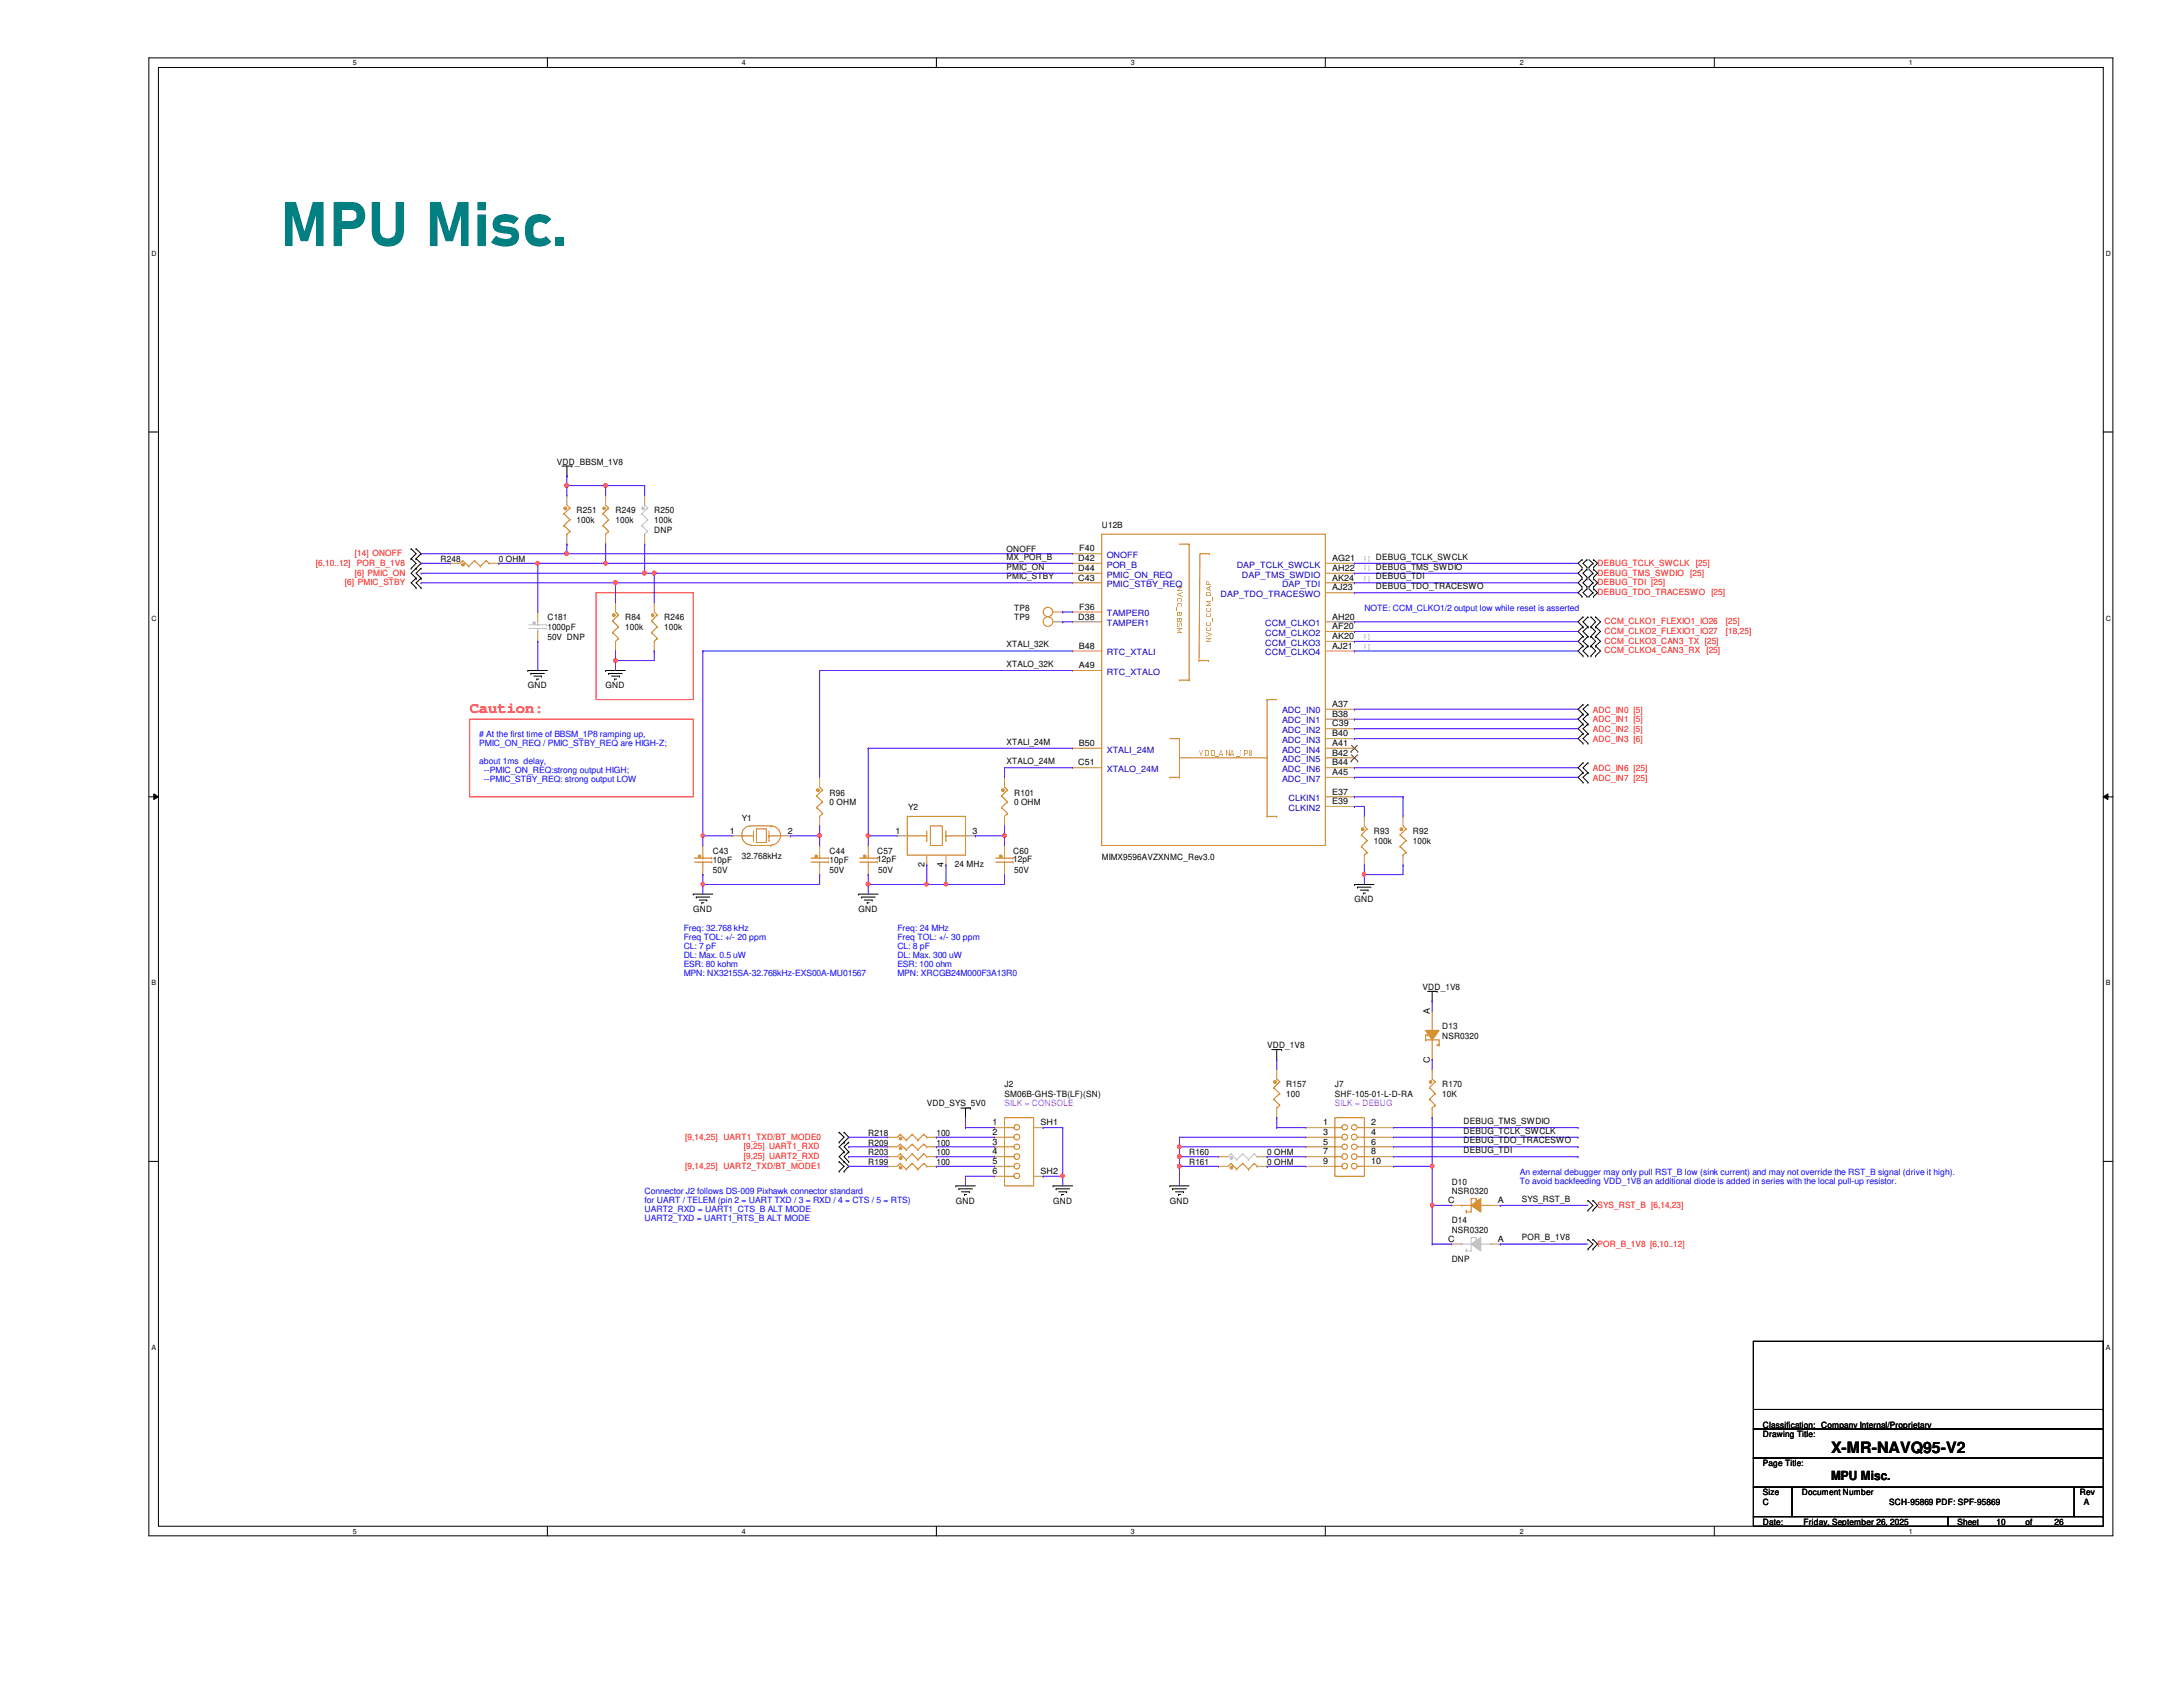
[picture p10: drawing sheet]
<svg xmlns="http://www.w3.org/2000/svg" width="279mm" height="216mm" viewBox="0 0 279 216" stroke-linecap="round" stroke-linejoin="round" font-family="sans-serif">
<defs><g id="words">
<text font-size="8" fill="#008080" x="35.9" y="31.5">MPU Misc.</text>
<text font-size="2" fill="#f00" x="60.1" y="91.2">Caution:</text>
<text font-size="2" x="234.4" y="186">X-MR-NAVQ95-V2</text>
<text font-size="1.6" x="234.4" y="189.4">MPU Misc.</text>
<g font-size="1.1">
<text x="71.3" y="59.5">VDD_BBSM_1V8</text>
<text x="73.8" y="65.7">R251</text>
<text x="78.8" y="65.7">R249</text>
<text x="83.7" y="65.7">R250</text>
<text x="56.4" y="71.9">R248</text>
<text x="63.8" y="71.9">0 OHM</text>
<text x="73.8" y="66.9">100k</text>
<text x="78.8" y="66.9">100k</text>
<text x="83.7" y="66.9">100k</text>
<text x="83.7" y="68.2">DNP</text>
<text x="128.8" y="70.6">ONOFF</text>
<text x="128.8" y="71.6">MX_POR_B</text>
<text x="138" y="71.8">D42</text>
<text x="138.1" y="70.6">F40</text>
<text x="141" y="67.6">U12B</text>
<text x="170.5" y="71.8">AG21</text>
<text x="176.1" y="71.6">DEBUG_TCLK_SWCLK</text>
<text x="128.8" y="74.1">PMIC_STBY</text>
<text x="128.8" y="72.9">PMIC_ON</text>
<text x="138" y="73.1">D44</text>
<text x="138" y="74.3">C43</text>
<text x="170.5" y="74.3">AK24</text>
<text x="170.5" y="75.6">AJ23</text>
<text x="170.5" y="73.1">AH22</text>
<text x="176.1" y="74.1">DEBUG_TDI</text>
<text x="176.1" y="75.4">DEBUG_TDO_TRACESWO</text>
<text x="70.1" y="79.4">C181</text>
<text x="70.1" y="80.6">1000pF</text>
<text x="70.1" y="81.9">50V DNP</text>
<text x="80" y="79.4">R84</text>
<text x="80" y="80.6">100k</text>
<text x="85" y="79.4">R246</text>
<text x="85" y="80.6">100k</text>
<text x="128.8" y="82.8">XTALI_32K</text>
<text x="129.8" y="78.1">TP8</text>
<text x="129.8" y="79.4">TP9</text>
<text x="138" y="79.3">D38</text>
<text x="138.1" y="83">B48</text>
<text x="138.1" y="78">F36</text>
<text x="170.5" y="79.3">AH20</text>
<text x="170.5" y="80.5">AF20</text>
<text x="170.5" y="81.8">AK20</text>
<text x="170.5" y="83">AJ21</text>
<text x="67.6" y="88.1">GND</text>
<text x="77.5" y="88.1">GND</text>
<text x="128.8" y="85.3">XTALO_32K</text>
<text x="138.1" y="85.5">A49</text>
<text x="128.8" y="95.3">XTALI_24M</text>
<text x="138.1" y="95.5">B50</text>
<text x="170.5" y="90.5">A37</text>
<text x="170.5" y="91.7">B38</text>
<text x="170.5" y="93">C39</text>
<text x="170.5" y="94.2">B40</text>
<text x="170.5" y="95.5">A41</text>
<text x="106.2" y="101.8">R96</text>
<text x="128.8" y="97.8">XTALO_24M</text>
<text x="129.8" y="101.8">R101</text>
<text x="138" y="98">C51</text>
<text x="170.5" y="96.7">B42</text>
<text x="170.5" y="98">B44</text>
<text x="170.5" y="99.2">A45</text>
<text x="170.5" y="101.7">E37</text>
<text x="93.4" y="106.7">1</text>
<text x="95" y="105">Y1</text>
<text x="100.8" y="106.7">2</text>
<text x="106.2" y="103">0 OHM</text>
<text x="114.6" y="106.7">1</text>
<text x="116.2" y="103.7">Y2</text>
<text x="124.5" y="106.7">3</text>
<text x="129.8" y="103">0 OHM</text>
<text x="170.5" y="102.9">E39</text>
<text x="175.9" y="106.8">R93</text>
<text x="180.8" y="106.8">R92</text>
<text x="91.2" y="109.3">C43</text>
<text x="91.2" y="110.5">10pF</text>
<text x="91.2" y="111.8">50V</text>
<text x="95" y="109.9">32.768kHz</text>
<text x="106.2" y="109.3">C44</text>
<text x="106.2" y="110.5">10pF</text>
<text x="106.2" y="111.8">50V</text>
<text x="112.3" y="109.3">C57</text>
<text x="112.3" y="110.4">12pF</text>
<text x="112.4" y="111.8">50V</text>
<text x="118.3" y="111" transform="rotate(-90 118.3 111)">2</text>
<text x="120.8" y="111" transform="rotate(-90 120.8 111)">4</text>
<text x="122.2" y="111">24 MHz</text>
<text x="129.7" y="109.3">C60</text>
<text x="129.7" y="110.4">12pF</text>
<text x="129.8" y="111.8">50V</text>
<text x="141" y="110">MIMX9596AVZXNMC_Rev3.0</text>
<text x="175.9" y="108">100k</text>
<text x="180.8" y="108">100k</text>
<text x="88.7" y="116.7">GND</text>
<text x="109.9" y="116.7">GND</text>
<text x="173.4" y="115.5">GND</text>
<text x="182.1" y="126.7">VDD_1V8</text>
<text x="183" y="129.7" transform="rotate(-90 183 129.7)">A</text>
<text x="184.6" y="131.7">D13</text>
<text x="162.2" y="134.2">VDD_1V8</text>
<text x="183" y="136.1" transform="rotate(-90 183 136.1)">C</text>
<text x="184.6" y="132.9">NSR0320</text>
<text x="118.6" y="141.6">VDD_SYS_5V0</text>
<text x="128.6" y="139.1">J2</text>
<text x="128.6" y="140.4">SM06B-GHS-TB(LF)(SN)</text>
<text x="164.6" y="139.1">R157</text>
<text x="164.6" y="140.4">100</text>
<text x="170.9" y="139.1">J7</text>
<text x="170.9" y="140.4">SHF-105-01-L-D-RA</text>
<text x="184.6" y="139.1">R170</text>
<text x="184.6" y="140.4">10K</text>
<text x="187.3" y="143.8">DEBUG_TMS_SWDIO</text>
<text x="111.1" y="149.1">R199</text>
<text x="111.1" y="145.4">R218</text>
<text x="111.1" y="146.6">R209</text>
<text x="111.1" y="147.8">R203</text>
<text x="119.8" y="149.1">100</text>
<text x="119.8" y="145.4">100</text>
<text x="119.8" y="146.6">100</text>
<text x="119.8" y="147.8">100</text>
<text x="127" y="144">1</text>
<text x="127" y="145.2">2</text>
<text x="127" y="146.5">3</text>
<text x="127" y="147.7">4</text>
<text x="127" y="149">5</text>
<text x="133.2" y="144">SH1</text>
<text x="152.2" y="147.8">R160</text>
<text x="152.2" y="149.1">R161</text>
<text x="162.2" y="147.8">0 OHM</text>
<text x="162.2" y="149.1">0 OHM</text>
<text x="169.3" y="144">1</text>
<text x="169.3" y="145.2">3</text>
<text x="169.3" y="146.5">5</text>
<text x="169.3" y="147.7">7</text>
<text x="169.3" y="149">9</text>
<text x="175.5" y="144">2</text>
<text x="175.5" y="145.2">4</text>
<text x="175.5" y="146.5">6</text>
<text x="175.5" y="147.7">8</text>
<text x="175.5" y="149">10</text>
<text x="187.3" y="145.1">DEBUG_TCLK_SWCLK</text>
<text x="187.3" y="146.3">DEBUG_TDO_TRACESWO</text>
<text x="187.3" y="147.6">DEBUG_TDI</text>
<text x="122.3" y="154.1">GND</text>
<text x="127" y="150.2">6</text>
<text x="133.2" y="150.2">SH2</text>
<text x="134.8" y="154.1">GND</text>
<text x="149.7" y="154.1">GND</text>
<text x="185.3" y="154">C</text>
<text x="185.8" y="151.6">D10</text>
<text x="185.8" y="152.8">NSR0320</text>
<text x="191.7" y="154">A</text>
<text x="194.8" y="153.8">SYS_RST_B</text>
<text x="185.3" y="158.9">C</text>
<text x="185.8" y="156.5">D14</text>
<text x="185.8" y="157.8">NSR0320</text>
<text x="185.8" y="161.5">DNP</text>
<text x="191.7" y="158.9">A</text>
<text x="194.8" y="158.7">POR_B_1V8</text>
<text x="225.6" y="183.9">Drawing Title:</text>
<text x="225.6" y="182.7">Classification: Company Internal/Proprietary</text>
<text x="225.6" y="187.7">Page Title:</text>
<text x="225.6" y="191.4">Size</text>
<text x="230.6" y="191.4">Document Number</text>
<text x="266.2" y="191.4">Rev</text>
<text x="225.6" y="195.2">Date:</text>
<text x="225.6" y="192.7">C</text>
<text x="230.8" y="195.2">Friday, September 26, 2025</text>
<text x="241.8" y="192.7">SCH-95869 PDF: SPF-95869</text>
<text x="250.5" y="195.2">Sheet</text>
<text x="255.5" y="195.2">10</text>
<text x="259.2" y="195.2">of</text>
<text x="263" y="195.2">26</text>
<text x="266.7" y="192.7">A</text>
</g>
<g font-size="1.1" fill="#f00">
<text x="45.4" y="71.2">[14] ONOFF</text>
<text x="40.4" y="72.4">[6,10..12]</text>
<text x="44.2" y="74.9">[6] PMIC_STBY</text>
<text x="45.4" y="73.7">[6] PMIC_ON</text>
<text x="45.7" y="72.4">POR_B_1V8</text>
<text x="204.5" y="72.4">DEBUG_TCLK_SWCLK</text>
<text x="204.5" y="73.7">DEBUG_TMS_SWDIO</text>
<text x="204.5" y="76.2">DEBUG_TDO_TRACESWO</text>
<text x="204.5" y="74.9">DEBUG_TDI [25]</text>
<text x="216.3" y="73.7">[25]</text>
<text x="217" y="72.4">[25]</text>
<text x="219" y="76.2">[25]</text>
<text x="205.4" y="79.9">CCM_CLKO1_FLEXIO1_IO26</text>
<text x="205.4" y="82.4">CCM_CLKO3_CAN3_TX [25]</text>
<text x="205.4" y="83.6">CCM_CLKO4_CAN3_RX</text>
<text x="205.4" y="81.2">CCM_CLKO2_FLEXIO1_IO27</text>
<text x="218.4" y="83.6">[25]</text>
<text x="220.9" y="79.9">[25]</text>
<text x="220.9" y="81.2">[18,25]</text>
<text x="203.9" y="91.2">ADC_IN0 [5]</text>
<text x="203.9" y="92.5">ADC_IN1 [5]</text>
<text x="203.9" y="93.7">ADC_IN2 [5]</text>
<text x="203.9" y="95">ADC_IN3 [6]</text>
<text x="203.9" y="98.7">ADC_IN6 [25]</text>
<text x="203.9" y="99.9">ADC_IN7 [25]</text>
<text x="87.7" y="145.8">[9,14,25] UART1_TXD/BT_MODE0</text>
<text x="87.7" y="149.6">[9,14,25] UART2_TXD/BT_MODE1</text>
<text x="95.2" y="147.1">[9,25] UART1_RXD</text>
<text x="95.2" y="148.3">[9,25] UART2_RXD</text>
<text x="204.5" y="154.6">SYS_RST_B [6,14,23]</text>
<text x="204.5" y="159.6">POR_B_1V8 [6,10..12]</text>
</g>
<g font-size="1.1" fill="#00c">
<text x="141.6" y="71.4">ONOFF</text>
<text x="141.6" y="73.9">PMIC_ON_REQ</text>
<text x="141.6" y="75.1">PMIC_STBY_REQ</text>
<text x="141.6" y="72.6">POR_B</text>
<text x="158.3" y="72.6">DAP_TCLK_SWCLK</text>
<text x="159" y="73.9">DAP_TMS_SWDIO</text>
<text x="164.1" y="75.1">DAP_TDI</text>
<text x="141.6" y="78.9">TAMPER0</text>
<text x="141.6" y="80.1">TAMPER1</text>
<text x="141.6" y="83.9">RTC_XTALI</text>
<text x="161.9" y="80.1">CCM_CLKO1</text>
<text x="161.9" y="81.4">CCM_CLKO2</text>
<text x="161.9" y="82.6">CCM_CLKO3</text>
<text x="161.9" y="83.9">CCM_CLKO4</text>
<text x="141.6" y="86.4">RTC_XTALO</text>
<text x="164.1" y="91.3">ADC_IN0</text>
<text x="164.1" y="92.6">ADC_IN1</text>
<text x="164.1" y="93.8">ADC_IN2</text>
<text x="164.1" y="95.1">ADC_IN3</text>
<text x="141.6" y="96.3">XTALI_24M</text>
<text x="141.6" y="98.8">XTALO_24M</text>
<text x="164.1" y="96.3">ADC_IN4</text>
<text x="164.1" y="97.5">ADC_IN5</text>
<text x="164.1" y="98.8">ADC_IN6</text>
<text x="164.1" y="100">ADC_IN7</text>
<text x="164.9" y="102.5">CLKIN1</text>
<text x="164.9" y="103.8">CLKIN2</text>
</g>
<g font-size="1.1" fill="#c0c0c0">
<text x="174.6" y="72">PD</text>
<text x="174.6" y="73.1">PU DEBUG_TMS_SWDIO</text>
<text x="174.6" y="74.5">PU</text>
<text x="174.6" y="83.2">PD</text>
<text x="174.6" y="81.9">PD</text>
</g>
<g font-size="1.1" fill="#cc8006">
<text x="150.7" y="75">N</text>
<text x="150.7" y="75.7">V</text>
<text x="150.7" y="76.4">C</text>
<text x="150.7" y="77">C</text>
<text x="150.7" y="77.7">_</text>
<text x="155.1" y="77.7">M</text>
<text x="155.1" y="76.9">_</text>
<text x="155.1" y="76.4">DDAP_TDO_TRACESWO</text>
<text x="155.1" y="75.7">A</text>
<text x="155.1" y="75">P</text>
<text x="150.7" y="78.2">B</text>
<text x="150.7" y="78.9">B</text>
<text x="150.7" y="79.6">S</text>
<text x="150.7" y="80.3">M</text>
<text x="155.1" y="82.3">N</text>
<text x="155.1" y="81.5">V</text>
<text x="155.1" y="80.9">C</text>
<text x="155.1" y="80.2">C</text>
<text x="155.1" y="79.5">_</text>
<text x="155.1" y="79.1">C</text>
<text x="155.1" y="78.4">C</text>
<text x="153.5" y="96.7">VDD_ANA_1P8</text>
</g>
<g font-size="1.1" fill="#00f">
<text x="174.6" y="78.1">NOTE: CCM_CLKO1/2 output low while reset is asserted</text>
<text x="61.3" y="94.3"># At the first time of BBSM_1P8 ramping up,</text>
<text x="61.3" y="95.5">PMIC_ON_REQ / PMIC_STBY_REQ are HIGH-Z;</text>
<text x="61.3" y="97.7">about 1ms delay,</text>
<text x="61.9" y="98.9">--PMIC_ON_REQ:strong output HIGH;</text>
<text x="61.9" y="100">--PMIC_STBY_REQ: strong output LOW</text>
<text x="87.5" y="119.2">Freq: 32.768 kHz</text>
<text x="114.9" y="119.2">Freq: 24 MHz</text>
<text x="87.5" y="120.4">Freq TOL: +/- 20 ppm</text>
<text x="87.5" y="121.5">CL: 7 pF</text>
<text x="87.5" y="122.6">DL: Max. 0.5 uW</text>
<text x="87.5" y="123.8">ESR: 80 kohm</text>
<text x="87.5" y="124.9">MPN: NX3215SA-32.768kHz-EXS00A-MU01567</text>
<text x="114.9" y="120.4">Freq TOL: +/- 30 ppm</text>
<text x="114.9" y="121.5">CL: 8 pF</text>
<text x="114.9" y="122.6">DL: Max. 300 uW</text>
<text x="114.9" y="123.8">ESR: 100 ohm</text>
<text x="114.9" y="124.9">MPN: XRCGB24M000F3A13R0</text>
<text x="82.5" y="152.8">Connector J2 follows DS-009 Pixhawk connector standard</text>
<text x="82.5" y="154">for UART / TELEM (pin 2 = UART TXD / 3 = RXD / 4 = CTS / 5 = RTS)</text>
<text x="82.5" y="155.1">UART2_RXD = UART1_CTS_B ALT MODE</text>
<text x="194.5" y="151.5">To avoid backfeeding VDD_1V8 an additional diode is added in series with the local pull-up resistor.</text>
<text x="194.5" y="150.3">An external debugger may only pull RST_B low (sink current) and may not override the RST_B signal (drive it high).</text>
<text x="82.5" y="156.3">UART2_TXD = UART1_RTS_B ALT MODE</text>
</g>
<g font-size="1.1" fill="#f0f">
<text x="128.6" y="141.6">SILK = CONSOLE</text>
<text x="170.9" y="141.6">SILK = DEBUG</text>
</g>
<g font-size=".9">
<text x="45.2" y="8.3">5</text>
<text x="95" y="8.3">4</text>
<text x="144.7" y="8.3">3</text>
<text x="194.5" y="8.3">2</text>
<text x="244.3" y="8.3">1</text>
<text x="19.4" y="32.8">D</text>
<text x="269.5" y="32.8">D</text>
<text x="19.4" y="79.4">C</text>
<text x="269.5" y="79.4">C</text>
<text x="19.4" y="126.1">B</text>
<text x="269.5" y="126.1">B</text>
<text x="19.4" y="172.8">A</text>
<text x="269.5" y="172.8">A</text>
<text x="45.2" y="196.3">5</text>
<text x="95" y="196.3">4</text>
<text x="144.7" y="196.3">3</text>
<text x="194.5" y="196.3">2</text>
<text x="244.3" y="196.3">1</text>
</g>
</g></defs>
<path d="M19.1 7.4h251.3v189.2h-251.3zM20.3 8.6h248.9v186.7h-248.9z" fill="none" stroke="#000" stroke-width=".13"/>
<g fill="#fff">
<path d="M45.2 7.5h.5v1.1h-.5z"/>
<path d="M45.2 195.5h.5v1h-.5z"/>
</g>
<path d="M70.1 7.4v1.2M70.1 195.3v1.3" fill="none" stroke="#000" stroke-width=".13"/>
<g fill="#fff">
<path d="M95 7.5h.5v1.1h-.5z"/>
<path d="M95 195.5h.5v1h-.5z"/>
</g>
<path d="M119.8 7.4v1.2M119.8 195.3v1.3" fill="none" stroke="#000" stroke-width=".13"/>
<g fill="#fff">
<path d="M144.7 7.5h.5v1.1h-.5z"/>
<path d="M144.7 195.5h.5v1h-.5z"/>
</g>
<path d="M169.6 7.4v1.2M169.6 195.3v1.3" fill="none" stroke="#000" stroke-width=".13"/>
<g fill="#fff">
<path d="M194.5 7.5h.5v1.1h-.5z"/>
<path d="M194.5 195.5h.5v1h-.5z"/>
</g>
<path d="M219.4 7.4v1.2M219.4 195.3v1.3" fill="none" stroke="#000" stroke-width=".13"/>
<g fill="#fff">
<path d="M244.3 7.5h.5v1.1h-.5z"/>
<path d="M244.3 195.5h.5v1h-.5z"/>
<path d="M19.4 32h.6v1h-.6z"/>
<path d="M269.5 32h.7v1h-.7z"/>
<path d="M19.4 78.6h.6v1h-.6z"/>
<path d="M269.5 78.6h.7v1h-.7z"/>
</g>
<path d="M19.1 55.3h1.2M269.2 55.3h1.2" fill="none" stroke="#000" stroke-width=".13"/>
<g fill="#fff">
<path d="M19.4 125.3h.6v1h-.6z"/>
<path d="M269.5 125.3h.6v1h-.6z"/>
</g>
<path d="M19.1 102h1.2M19.7 101.6l.6 .4-.6 .3zM269.2 102l.6-.4v.7zM269.2 102h1.2" fill="none" stroke="#000" stroke-width=".13"/>
<path d="M19.7 101.6l.6 .4-.6 .3zM269.2 102l.6-.4v.7z" fill="#000"/>
<g fill="#fff">
<path d="M19.4 172h.5v1h-.5z"/>
<path d="M269.5 172h.6v1h-.6z"/>
</g>
<g fill="none" stroke="#000" stroke-width=".13">
<path d="M71.9 59.6h1.3M72.6 59.6v1.3M73.2 59.6h.1M52.6 71.5h.1M52.6 70.2h.1M52.6 72.7h.1M52.6 70.2l.7 .7-.7 .6M52.6 71.5l.7 .6-.7 .6M53.3 70.2h.1M53.3 71.5h.1M53.3 72.7h.1M53.3 74h.1"/>
<path d="M53.3 75.2h.1M53.3 70.2l.6 .7-.6 .6M53.3 71.5l.6 .6-1.3 1.3 .7 .6M53.3 74l-.7 .6 .7 .6M53.9 72.7h.1M53.9 74h.1M53.9 75.2h.1M53.9 72.7l-.6 .7 .6 .6M53.9 74l-.6 .6 .6 .6M72.6 60.9h.1M202.5 72.6h.1M202.5 71.6h.1"/>
<path d="M202.5 73.9h.1M202.5 72.9h.1M202.5 76.3h.1M202.5 75.4h.1M202.5 75.1h.1M202.5 74.1h.1M202.5 71.6l-.5 .5 .5 .5M202.5 74.1l-.5 .5 .5 .5M202.5 72.9l-.5 .5 .5 .5M202.5 75.4l-.5 .5 .5 .4M202.6 79h.1M202.6 79l-.6 .6 .6 .6"/>
<path d="M203.1 72.6h.1M203.1 71.6h.1M203.1 73.9h.1M203.1 72.9h.1M203.1 76.3h.1M203.1 75.4h.1M203.1 75.1h.1M203.1 74.1h.1M203.1 71.6l-.5 .5 .5 .5M203.1 72.9l-.5 .5 .5 .5M203.1 75.4l-.5 .5 .5 .4M203.1 74.1l-.5 .5 .5 .5"/>
<path d="M203.2 79h.1M203.2 79l-.6 .6 .6 .6M203.4 72.6h.1M203.4 73.9h.1M203.4 76.3h.1M203.4 75.1h.1M203.4 72.9l.5 .5M203.4 71.6l.5 .5M203.4 75.4l.5 .5M203.4 74.1l.5 .5M203.6 79h.1M203.6 79l.6 .6-.6 .6"/>
<path d="M203.9 72.1h.1M203.9 73.4h.1M203.9 75.9h.1M203.9 74.6h.1M203.9 72.1l-.5 .5M203.9 73.4l-.5 .5M203.9 74.6l-.5 .5M203.9 75.9l-.5 .4M204 71.6h.1M204 72.6h.1M204 72.9h.1M204 73.9h.1"/>
<path d="M204 75.4h.1M204 76.3h.1M204 74.1h.1M204 75.1h.1M204 74.1l.5 .5-.5 .5M204 71.6l.5 .5-.5 .5M204 72.9l.5 .5-.5 .5M204 75.4l.5 .5-.5 .4M204.2 79h.1M204.2 79l.7 .6-.7 .6M67.6 85.8h.1M67.6 85.8h2.5"/>
<path d="M67.9 86.2h.1M67.9 86.2h1.8M68.3 86.5h1M68.7 86.9h.1M68.7 86.9h.3M69.3 86.5h.1M77.5 85.8h.1M77.5 85.8h2.5M77.9 86.2h.1M77.9 86.2h1.7M78.3 86.5h1M78.7 86.9h.1"/>
<path d="M78.7 86.9h.2M79.3 86.5h.1M202.6 90.2h.1M202.6 91.4h.1M202.6 92.7h.1M202.6 93.9h.1M202.6 95.1h.1M202.6 97.6h.1M202.6 98.9h.1M202.6 80.2h.1M202.6 81.4h.1M202.6 82.7h.1"/>
<path d="M202.6 83.9h.1M202.6 90.2l-.6 .6 .6 .6M202.6 91.4l-.6 .6 .6 .7M202.6 92.7l-.6 .6 .6 .6M202.6 93.9l-.6 .6 .6 .6M202.6 97.6l-.6 .7 .6 .6M202.6 98.9l-.6 .6 .6 .6M202.6 81.4l-.6 .7 .6 .6M202.6 82.7l-.6 .6 .6 .6M202.6 80.2l-.6 .6 .6 .6M203.2 91.4h.1M203.2 90.2h.1"/>
<path d="M203.2 92.7h.1M203.2 93.9h.1M203.2 95.1h.1M203.2 98.9h.1M203.2 97.6h.1M203.2 80.2h.1M203.2 82.7h.1M203.2 81.4h.1M203.2 83.9h.1M203.2 90.2l-.6 .6 .6 .6M203.2 91.4l-.6 .6 .6 .7M203.2 92.7l-.6 .6 .6 .6"/>
<path d="M203.2 93.9l-.6 .6 .6 .6M203.2 97.6l-.6 .7 .6 .6M203.2 98.9l-.6 .6 .6 .6M203.2 81.4l-.6 .7 .6 .6M203.2 82.7l-.6 .6 .6 .6M203.2 80.2l-.6 .6 .6 .6M203.6 80.2h.1M203.6 82.7h.1M203.6 81.4h.1M203.6 83.9h.1M203.6 81.4l.6 .7-.6 .6M203.6 82.7l.6 .6-.6 .6"/>
<path d="M203.6 80.2l.6 .6-.6 .6M204.2 80.2h.1M204.2 81.4h.1M204.2 82.7h.1M204.2 83.9h.1M204.2 81.4l.7 .7-.7 .6M204.2 82.7l.7 .6-.7 .6M204.2 80.2l.7 .6-.7 .6M88.7 114.4h.1M88.7 114.4h2.5M89.1 114.8h.1M89.1 114.8h1.7"/>
<path d="M89.5 115.2h1M89.8 115.5h.1M89.8 115.5h.3M90.5 115.2h.1M109.9 114.4h.1M109.9 114.4h2.5M110.3 114.8h.1M110.3 114.8h1.7M110.6 115.2h1M111 115.5h.1M111 115.5h.3M111.6 115.2h.1"/>
<path d="M173.4 113.2h.1M173.4 113.2h2.5M173.7 113.5h.1M173.7 113.5h1.8M174.1 113.9h1M174.5 114.3h.1M174.5 114.3h.3M175.1 113.9h.1M202.6 100.1h.1M203.2 100.1h.1M162.8 134.3h1.2M163.4 135.6h.1"/>
<path d="M163.4 134.3v1.3M164 134.3h.1M182.7 126.9h1.2M183.3 128.1h.1M183.3 126.9v1.2M183.9 126.9h.1M19.1 148.6h1.2M107.4 144.9h.1M107.4 146.2h.1M107.4 148.7h.1M107.4 149.9h.1M107.4 144.9l.6 .6-.6 .7"/>
<path d="M107.4 148.7l.6 .6-.6 .6M108 147.4h.1M108 146.2h.1M108 144.9h.1M108 148.7h.1M108 149.9h.1M108 146.2l-.6 .6 .6 .6M108 144.9l.6 .6-.6 .7M108 147.4l-.6 .6 1.2 1.3-.6 .6M108.6 147.4h.1M108.6 146.2h.1M108.6 148.7h.1"/>
<path d="M108.6 146.2l-.6 .6 .6 .6M108.6 147.4l-.6 .6 .6 .7M122.3 151.8h.1M122.3 151.8h2.5M122.7 152.1h.1M122.7 152.1h1.8M123 141.8h1.2M123.1 152.5h1M123.4 152.9h.1M123.4 152.9h.3M123.6 143h.1M123.6 141.8v1.2"/>
<path d="M124.1 152.5h.1M124.2 141.8h.1M134.8 151.8h.1M134.8 151.8h2.5M135.2 152.1h.1M135.2 152.1h1.7M135.5 152.5h1M135.9 152.9h.1M135.9 152.9h.2M136.5 152.5h.1M149.7 151.8h.1M149.7 151.8h2.5"/>
<path d="M150.1 152.1h.1M150.1 152.1h1.7M150.5 152.5h1M150.8 152.9h.1M150.8 152.9h.3M151.5 152.5h.1M203.2 154.9h.1M203.2 153.6h.1M203.2 159.9h.1M203.2 158.6h.1M203.2 153.6l.7 .7-.7 .6M203.2 158.6l.7 .6-.7 .7"/>
<path d="M203.9 154.9h.1M203.9 153.6h.1M203.9 159.9h.1M203.9 158.6h.1M203.9 153.6l.6 .7-.6 .6M203.9 158.6l.6 .6-.6 .7M269.2 148.6h1.2M224.4 171.7h44.8v11.2h-44.8zM224.4 182.9h44.8v3.7h-44.8zM224.4 186.6h44.8v3.7h-44.8zM224.4 190.3h5v3.8h-5zM224.4 194.1h24.9v1.2h-24.9z"/>
<path d="M224.4 180.4h44.8M229.4 190.3h36.1v3.8h-36.1zM249.3 194.1h19.9v1.2h-19.9zM265.5 190.3h3.7v3.8h-3.7zM269.2 180.4h.1"/>
</g>
<path d="M76.3 75.9h12.4v13.6h-12.4zM60.1 92h28.6v10h-28.6z" fill="none" stroke="#f00" stroke-width=".13"/>
<path d="M182.5 133.1h.1M182.5 132.5h.1M182.5 133.1h1.7v.6M182.5 132.5v.6M183.3 131.9h.1M183.3 134.3h.1M183.3 130.6v1.3M183.3 133.1v1.2M184.2 133.7h.1" fill="none" stroke="#cc8006" stroke-width=".13"/>
<path d="M182.5 131.9h1.7l-.9 1.2z" fill-rule="evenodd" fill="#cc8006"/>
<g fill="none" stroke="#cc8006" stroke-width=".13">
<path d="M72.2 65.7h.1M72.2 67.3h.1M72.2 65.7l.7 .8M72.2 67.3l.7 .7M72.6 68.4h.1M72.6 64.6l.3 .4M72.9 65h.1M72.9 66.5h.1M72.9 68h.1M72.9 65l-.7 .7M72.9 66.5l-.7 .8M72.9 68l-.3 .4"/>
<path d="M182.5 131.9h1.7l-.9 1.2zM182.5 132.5h.2M182.7 132.5h.1M183.9 133.7h.1M183.9 133.7h.3M170.9 143h3.7v7.5h-3.7zM170.9 144.3h.1M170.9 145.5h.1M170.9 146.8h.1M170.9 148h.1M170.9 149.3h.1M170.9 144.3h.8"/>
<path d="M170.9 145.5h.8M170.9 146.8h.8M170.9 148h.8M170.9 149.3h.8M173.7 144.3h.9M173.7 145.5h.9M173.7 146.8h.9M173.7 148h.9M173.7 149.3h.9M174.6 145.5h.1M174.6 144.3h.1M174.6 146.8h.1"/>
<path d="M174.6 148h.1M174.6 149.3h.1"/>
<circle cx="172.1" cy="148" r=".37"/>
<circle cx="172.1" cy="149.2" r=".37"/>
<circle cx="172.1" cy="145.5" r=".37"/>
<circle cx="172.1" cy="146.8" r=".36"/>
<circle cx="172.1" cy="144.3" r=".36"/>
<circle cx="173.3" cy="148" r=".37"/>
<circle cx="173.3" cy="149.2" r=".37"/>
<circle cx="173.3" cy="145.5" r=".37"/>
<circle cx="173.3" cy="146.8" r=".36"/>
<circle cx="173.3" cy="144.3" r=".36"/>
</g>
<g fill="none" stroke="#a84" stroke-width=".13">
<path d="M183.3 129.4h.1M183.3 135.6h.1M183.3 129.4v1.2M183.3 134.3v1.3M167.1 144.3h.1M167.1 145.5h.1M167.1 146.8h.1M167.1 148h.1M167.1 149.3h.1M167.1 144.3h3.8M167.1 145.5h3.8M167.1 146.8h3.8"/>
<path d="M167.1 148h3.8M167.1 149.3h3.8M174.6 144.3h3.8M174.6 145.5h3.8M174.6 146.8h3.8M174.6 148h3.8M174.6 149.3h3.8M178.4 144.3h.1M178.4 145.5h.1M178.4 146.8h.1M178.4 148h.1M178.4 149.3h.1"/>
</g>
<path d="M72.2 64.9h.3v.3h-.3z" fill-rule="evenodd" fill="#cc8006"/>
<g fill="none" stroke="#cc8006" stroke-width=".13">
<path d="M72.2 64.9h.3v.3h-.3zM163 139.2h.1M163 139.2l.8 .8M163.4 138.1l.4 .3M163.8 138.4h.1M163.8 140h.1M163.8 138.4l-.8 .8M163.8 140l-.8 .7M163 140.7h.1M163 140.7l.8 .7M163.4 141.8h.1M163.8 141.4h.1"/>
<path d="M163.8 141.4l-.4 .4"/>
</g>
<path d="M72.6 63.4h.1M72.6 69.6h.1M72.6 63.4v1.2M72.6 68.4v1.2" fill="none" stroke="#a84" stroke-width=".13"/>
<path d="M163.1 138.3h.2v.3h-.2z" fill-rule="evenodd" fill="#cc8006"/>
<g fill="none" stroke="#cc8006" stroke-width=".13">
<path d="M77.2 65.7h.1M77.2 67.3h.1M77.2 65.7l.7 .8M77.2 67.3l.7 .7M77.5 68.4h.1M77.5 64.6l.4 .4M77.9 65h.1M77.9 66.5h.1M77.9 68h.1M77.9 65l-.7 .7M77.9 66.5l-.7 .8M77.9 68l-.4 .4"/>
<path d="M163.1 138.3h.2v.3h-.2z"/>
</g>
<path d="M163.4 136.8h.1M163.4 136.8v1.3M163.4 143h.1M163.4 141.8v1.2" fill="none" stroke="#a84" stroke-width=".13"/>
<path d="M77.2 64.9h.2v.3h-.2z" fill-rule="evenodd" fill="#cc8006"/>
<path d="M77.2 64.9h.2v.3h-.2zM187.1 154.3h.1M187.1 154.3h1.2M187.7 155.1h.1M188.3 153.4h.1M188.3 153.4v1.7h-.6M188.3 153.4h.6M188.9 153.4h.1M189.5 154.3h.1M189.5 154.3h1.3" fill="none" stroke="#cc8006" stroke-width=".13"/>
<path d="M77.5 63.4h.1M77.5 69.6h.1M77.5 63.4v1.2M77.5 68.4v1.2" fill="none" stroke="#a84" stroke-width=".13"/>
<path d="M188.3 154.3l1.2-.9v1.7z" fill-rule="evenodd" fill="#cc8006"/>
<g fill="none" stroke="#cc8006" stroke-width=".13">
<path d="M115.2 148.9h.1M115.2 148.9l-.3 .4M115.2 148.9l.8 .7M116 149.6h.1M116.8 148.9h.1M116.8 148.9l-.8 .7M116.8 148.9l.7 .7M117.5 149.6h.1M118.2 148.9h.1M118.2 148.9l-.7 .7M118.2 148.9l.4 .4M118.6 149.3h.1"/>
<path d="M187.7 154.9h.1M187.7 154.9v.2M188.3 154.3l1.2-.9v1.7zM188.9 153.6h.1M188.9 153.4v.2"/>
</g>
<path d="M185.8 154.3h.1M185.8 154.3h1.3M190.8 154.3h1.2M192 154.3h.1" fill="none" stroke="#a84" stroke-width=".13"/>
<path d="M115.1 149.3h.3v.3h-.3z" fill-rule="evenodd" fill="#cc8006"/>
<path d="M88.9 110.3h2.2M88.9 109.8h2.2M90 110.3h.1M90 110.3v.4M91.1 110.3h.1M91.1 109.8h.1M115.1 149.3h.3v.3h-.3z" fill="none" stroke="#cc8006" stroke-width=".13"/>
<path d="M113.6 149.3h.1M113.6 149.3h1.3M118.6 149.3h1.2M119.8 149.3h.1" fill="none" stroke="#a84" stroke-width=".13"/>
<path d="M89.4 109.5h.3v.2h-.3z" fill-rule="evenodd" fill="#cc8006"/>
<g fill="none" stroke="#cc8006" stroke-width=".13">
<path d="M89.4 109.5h.3v.2h-.3zM90 109.8h.1M90 109.4v.4M115.2 145.2h.1M115.2 145.2l-.3 .3M115.2 145.2l.8 .7M116 145.9h.1M116.8 145.2h.1M116.8 145.2l-.8 .7M116.8 145.2l.7 .7M117.5 145.9h.1M118.2 145.2h.1"/>
<path d="M118.2 145.2l-.7 .7M118.2 145.2l.4 .3M118.6 145.5h.1"/>
</g>
<path d="M90 108.2h.1M90 111.9h.1M90 108.2v1.2M90 110.7v1.2" fill="none" stroke="#a84" stroke-width=".13"/>
<path d="M115.1 145.6h.3v.2h-.3z" fill-rule="evenodd" fill="#cc8006"/>
<g fill="none" stroke="#cc8006" stroke-width=".13">
<path d="M115.1 145.6h.3v.2h-.3z"/>
<circle cx="134.1" cy="78.3" r=".61"/>
</g>
<path d="M134.8 78.3h1.2M136 78.3h.1M113.6 145.5h.1M113.6 145.5h1.3M118.6 145.5h1.2M119.8 145.5h.1" fill="none" stroke="#a84" stroke-width=".13"/>
<path d="M82.1 65.7h.1M82.1 67.3h.1M82.1 65.7l.8 .8M82.1 67.3l.8 .7M82.5 68.4h.1M82.5 64.6l.4 .4M82.9 65h.1M82.9 66.5h.1M82.9 68h.1M82.9 65l-.8 .7M82.9 66.5l-.8 .8M82.9 68l-.4 .4" fill="none" stroke="#c0c0c0" stroke-width=".13"/>
<path d="M82.2 64.9h.2v.3h-.2z" fill-rule="evenodd" fill="#c0c0c0"/>
<path d="M82.2 64.9h.2v.3h-.2z" fill="none" stroke="#c0c0c0" stroke-width=".13"/>
<path d="M82.5 63.4h.1M82.5 69.6h.1M82.5 63.4v1.2M82.5 68.4v1.2" fill="none" stroke="#a84" stroke-width=".13"/>
<path d="M183 139.2h.1M183 139.2l.7 .8M183.3 138.1l.4 .3M183.7 138.4h.1M183.7 140h.1M183.7 138.4l-.7 .8M183.7 140l-.7 .7M183 140.7h.1M183 140.7l.7 .7M183.3 141.8h.1M183.7 141.4h.1M183.7 141.4l-.4 .4" fill="none" stroke="#cc8006" stroke-width=".13"/>
<path d="M183 138.3h.2v.3h-.2z" fill-rule="evenodd" fill="#cc8006"/>
<path d="M103.8 110.3h2.2M103.8 109.8h2.2M104.9 110.3h.1M104.9 110.3v.4M106 110.3h.1M106 109.8h.1M183 138.3h.2v.3h-.2z" fill="none" stroke="#cc8006" stroke-width=".13"/>
<path d="M183.3 136.8h.1M183.3 136.8v1.3M183.3 143h.1M183.3 141.8v1.2" fill="none" stroke="#a84" stroke-width=".13"/>
<path d="M104.3 109.5h.3v.2h-.3z" fill-rule="evenodd" fill="#cc8006"/>
<path d="M104.3 109.5h.3v.2h-.3zM104.9 109.8h.1M104.9 109.4v.4" fill="none" stroke="#cc8006" stroke-width=".13"/>
<path d="M104.9 108.2h.1M104.9 111.9h.1M104.9 108.2v1.2M104.9 110.7v1.2" fill="none" stroke="#a84" stroke-width=".13"/>
<path d="M187.1 159.2h.1M187.1 159.2h1.2M188.3 158.4h.1M188.3 158.4v1.7h-.6M188.3 158.4h.6M188.9 158.4h.1M189.5 159.2h.1M189.5 159.2h1.3M187.7 160.1h.1" fill="none" stroke="#c0c0c0" stroke-width=".13"/>
<path d="M188.3 159.2l1.2-.8v1.7z" fill-rule="evenodd" fill="#c0c0c0"/>
<path d="M187.7 159.9h.1M187.7 159.9v.2M188.3 159.2l1.2-.8v1.7zM188.9 158.6h.1M188.9 158.4v.2" fill="none" stroke="#c0c0c0" stroke-width=".13"/>
<path d="M185.8 159.2h.1M185.8 159.2h1.3M190.8 159.2h1.2M192 159.2h.1" fill="none" stroke="#a84" stroke-width=".13"/>
<path d="M78.4 79.5h.1M78.4 79.5l.8 .7M78.8 78.3l.4 .4M79.2 78.7h.1M79.2 78.7l-.8 .8M78.4 80.9h.1M78.4 80.9l.8 .8M78.8 82.1h.1M79.2 80.2h.1M79.2 81.7h.1M79.2 80.2l-.8 .7M79.2 81.7l-.4 .4" fill="none" stroke="#cc8006" stroke-width=".13"/>
<path d="M78.4 78.6h.3v.3h-.3z" fill-rule="evenodd" fill="#cc8006"/>
<path d="M78.4 78.6h.3v.3h-.3z" fill="none" stroke="#cc8006" stroke-width=".13"/>
<path d="M78.8 77.1h.1M78.8 77.1v1.2M78.8 83.3h.1M78.8 82.1v1.2" fill="none" stroke="#a84" stroke-width=".13"/>
<path d="M157.6 147.7h.1M157.6 147.7l-.4 .3M157.6 147.7l.7 .7M158.3 148.4h.1M159 147.7h.1M159 147.7l-.7 .7M159 147.7l.8 .7M159.8 148.4h.1M160.5 147.7h.1M160.5 147.7l-.7 .7M160.5 147.7l.4 .3M160.9 148h.1" fill="none" stroke="#c0c0c0" stroke-width=".13"/>
<path d="M157.5 148.1h.2v.2h-.2z" fill-rule="evenodd" fill="#c0c0c0"/>
<path d="M157.5 148.1h.2v.2h-.2z" fill="none" stroke="#c0c0c0" stroke-width=".13"/>
<path d="M156 148h.1M156 148h1.2M160.9 148h1.3M162.2 148h.1" fill="none" stroke="#a84" stroke-width=".13"/>
<path d="M110 110.3h2.3M110 109.8h2.3M111.1 110.3h.1M111.1 110.3v.4M112.3 110.3h.1M112.3 109.8h.1" fill="none" stroke="#cc8006" stroke-width=".13"/>
<path d="M110.6 109.5h.2v.2h-.2z" fill-rule="evenodd" fill="#cc8006"/>
<g fill="none" stroke="#cc8006" stroke-width=".13">
<path d="M83.4 79.5h.1M83.4 79.5l.7 .7M83.7 78.3l.4 .4M84.1 78.7h.1M84.1 78.7l-.7 .8M83.4 80.9h.1M83.4 80.9l.7 .8M83.7 82.1h.1M84.1 80.2h.1M84.1 81.7h.1M84.1 80.2l-.7 .7M84.1 81.7l-.4 .4"/>
<path d="M110.6 109.5h.2v.2h-.2zM111.1 109.8h.1M111.1 109.4v.4"/>
</g>
<path d="M111.1 108.2h.1M111.1 111.9h.1M111.1 108.2v1.2M111.1 110.7v1.2" fill="none" stroke="#a84" stroke-width=".13"/>
<path d="M83.4 78.6h.2v.3h-.2z" fill-rule="evenodd" fill="#cc8006"/>
<g fill="none" stroke="#cc8006" stroke-width=".13">
<path d="M83.4 78.6h.2v.3h-.2zM179.2 106.8h.1M179.2 108.3h.1M179.2 106.8l.8 .8M179.2 108.3l.8 .8M179.6 109.4h.1M179.6 105.7l.4 .4M180 106.1h.1M180 107.6h.1M180 109.1h.1M180 106.1l-.8 .7M180 107.6l-.8 .7"/>
<path d="M180 109.1l-.4 .3"/>
</g>
<path d="M83.7 77.1h.1M83.7 77.1v1.2M83.7 83.3h.1M83.7 82.1v1.2" fill="none" stroke="#a84" stroke-width=".13"/>
<path d="M179.2 106h.3v.2h-.3z" fill-rule="evenodd" fill="#cc8006"/>
<g fill="none" stroke="#cc8006" stroke-width=".13">
<path d="M179.2 106h.3v.2h-.3zM128.6 143h3.7v8.8h-3.7zM128.6 144.3h1.2M128.6 145.5h1.2M128.6 146.8h1.2M128.6 148h1.2M128.6 149.3h1.2M128.6 150.5h1.2M129.8 144.3h.1M129.8 145.5h.1M129.8 146.8h.1M129.8 148h.1"/>
<path d="M129.8 149.3h.1M129.8 150.5h.1M157.6 148.9h.1M157.6 148.9l-.4 .4M157.6 148.9l.7 .7M158.3 149.6h.1M159 148.9h.1M159 148.9l-.7 .7M159 148.9l.8 .7M159.8 149.6h.1M160.5 148.9h.1M160.5 148.9l-.7 .7"/>
<path d="M160.5 148.9l.4 .4M160.9 149.3h.1"/>
<circle cx="130.1" cy="148" r=".37"/>
<circle cx="130.1" cy="149.2" r=".37"/>
<circle cx="130.1" cy="145.5" r=".37"/>
<circle cx="130.2" cy="146.8" r=".36"/>
<circle cx="130.2" cy="144.3" r=".36"/>
<circle cx="130.2" cy="150.5" r=".36"/>
</g>
<g fill="none" stroke="#a84" stroke-width=".13">
<path d="M179.6 104.5h.1M179.6 110.7h.1M179.6 104.5v1.2M179.6 109.4v1.3M127.3 144.3h.1M127.3 145.5h.1M127.3 146.8h.1M127.3 148h.1M127.3 149.3h.1M127.3 150.5h.1M127.3 144.3h1.3M127.3 145.5h1.3"/>
<path d="M127.3 146.8h1.3M127.3 148h1.3M127.3 150.5h1.3M127.3 149.3h1.3M132.3 144.3h1.2M132.3 150.5h1.2M133.5 144.3h.1M133.5 150.5h.1"/>
</g>
<path d="M157.5 149.3h.2v.3h-.2z" fill-rule="evenodd" fill="#cc8006"/>
<path d="M127.4 110.3h2.3M127.4 109.8h2.3M128.6 110.3h.1M128.6 110.3v.4M129.7 110.3h.1M129.7 109.8h.1M157.5 149.3h.2v.3h-.2z" fill="none" stroke="#cc8006" stroke-width=".13"/>
<path d="M156 149.3h.1M156 149.3h1.2M160.9 149.3h1.3M162.2 149.3h.1" fill="none" stroke="#a84" stroke-width=".13"/>
<path d="M128 109.5h.2v.2h-.2z" fill-rule="evenodd" fill="#cc8006"/>
<g fill="none" stroke="#cc8006" stroke-width=".13">
<path d="M128 109.5h.2v.2h-.2zM128.6 109.8h.1M128.6 109.4v.4M174.2 106.8h.1M174.2 108.3h.1M174.2 106.8l.8 .8M174.2 108.3l.8 .8M174.6 109.4h.1M174.6 105.7l.4 .4M175 106.1h.1M175 107.6h.1M175 109.1h.1"/>
<path d="M175 106.1l-.8 .7M175 107.6l-.8 .7M175 109.1l-.4 .3"/>
</g>
<path d="M128.6 108.2h.1M128.6 111.9h.1M128.6 108.2v1.2M128.6 110.7v1.2" fill="none" stroke="#a84" stroke-width=".13"/>
<path d="M174.3 106h.2v.2h-.2z" fill-rule="evenodd" fill="#cc8006"/>
<g fill="none" stroke="#cc8006" stroke-width=".13">
<path d="M141 68.4h28.6v39.8h-28.6zM151 69.6h1.2M152.2 69.6h.1M152.2 69.6v17.4M154.8 70.9h.1M154.8 70.9h-1.2l-.1 13.6M149.7 99.5h.1M149.7 94.5h1.3M149.7 99.5h1.3M151 87h.1M151 99.5h.1M151 94.5h.1"/>
<path d="M151 87h1.2M151 94.5v5M151 97h11.2M152.2 87h.1M153.5 84.5h.1M153.5 84.5h1.2M154.7 84.5h.1M162.2 97h.1M162.2 89.5h.1M162.2 89.5v15M162.2 89.5h1.2M128.2 101.9h.1"/>
<path d="M128.2 103.3h.1M128.2 101.9l.7 .7M128.2 103.3l.7 .8M128.6 104.5h.1M128.6 100.8l.3 .3M128.9 101.1h.1M128.9 102.6h.1M128.9 104.1h.1M128.9 101.1l-.7 .8M128.9 102.6l-.7 .7M128.9 104.1l-.3 .4M162.2 104.5h.1"/>
<path d="M162.2 104.5h1.2M163.4 104.5h.1M174.3 106h.2v.2h-.2z"/>
<circle cx="134.1" cy="79.6" r=".62"/>
</g>
<g fill="none" stroke="#a84" stroke-width=".13">
<path d="M134.8 79.6h1.2M136 79.6h.1M137.3 70.9h.1M137.3 73.4h.1M137.3 74.6h.1M137.3 78.3h.1M137.3 79.6h.1M137.3 72.1h.1M137.3 79.6h3.7M137.3 70.9h3.7M137.3 73.4h3.7M137.3 74.6h3.7"/>
<path d="M137.3 78.3h3.7M137.3 72.1h3.7M169.6 79.6h3.8M169.6 73.4h3.8M169.6 74.6h3.8M169.6 72.1h3.8M169.6 75.9h3.8M173.4 72.1h.1M173.4 74.6h.1M173.4 75.9h.1M173.4 73.4h.1M173.4 79.6h.1"/>
<path d="M137.3 83.3h.1M137.3 85.8h.1M137.3 95.8h.1M137.3 98.3h.1M137.3 83.3h3.7M137.3 85.8h3.7M137.3 95.8h3.7M137.3 98.3h3.7M169.6 83.3h3.8M169.6 80.8h3.8M169.6 82.1h3.8M169.6 90.8h3.8"/>
<path d="M169.6 92h3.8M169.6 93.3h3.8M169.6 94.5h3.8M169.6 95.8h3.8M169.6 97h3.8M169.6 98.3h3.8M169.6 99.5h3.8M173.4 80.8h.1M173.4 82.1h.1M173.4 83.3h.1M173.4 90.8h.1M173.4 92h.1"/>
<path d="M173.4 93.3h.1M173.4 94.5h.1M173.4 95.8h.1M173.4 97h.1M173.4 98.3h.1M173.4 99.5h.1M169.6 102h3.8M169.6 103.2h3.8M173.4 102h.1M173.4 103.2h.1M174.6 104.5h.1M174.6 110.7h.1"/>
<path d="M174.6 104.5v1.2M174.6 109.4v1.3"/>
</g>
<path d="M172.9 96.2h.1M172.9 97.4h.1M173 95.4l.8 .8M173 96.6l.8 .8M173.7 95.4l-.8 .8M173.7 96.6l-.8 .8M173.8 96.2h.1M173.8 97.4h.1" fill="none" stroke="#804000" stroke-width=".13"/>
<path d="M128.2 101h.3v.3h-.3z" fill-rule="evenodd" fill="#cc8006"/>
<g fill="none" stroke="#cc8006" stroke-width=".13">
<path d="M128.2 101h.3v.3h-.3zM115.2 146.4h.1M115.2 146.4l-.3 .4M115.2 146.4l.8 .8M116 147.2h.1M116.8 146.4h.1M116.8 146.4l-.8 .8M116.8 146.4l.7 .8M117.5 147.2h.1M118.2 146.4h.1M118.2 146.4l-.7 .8M118.2 146.4l.4 .4"/>
<path d="M118.6 146.8h.1"/>
</g>
<path d="M128.6 99.5h.1M128.6 99.5v1.3M128.6 105.7h.1M128.6 104.5v1.2" fill="none" stroke="#a84" stroke-width=".13"/>
<path d="M115.1 146.8h.3v.3h-.3z" fill-rule="evenodd" fill="#cc8006"/>
<path d="M116.1 104.5h7.5v4.9h-7.5zM116.1 107h2.5M118.6 107.6h.1M118.6 107h.1M118.6 106.3v1.3M119.1 105.7h1.5v2.5h-1.5zM121.1 107.6h.1M121.1 107h.1M121.1 106.3v1.3M121.1 107h2.5M115.1 146.8h.3v.3h-.3z" fill="none" stroke="#cc8006" stroke-width=".13"/>
<path d="M114.9 107h.1M114.9 107h1.2M118.6 110.7h.1M118.6 109.4v1.3M121.1 110.7h.1M121.1 109.4v1.3M123.6 107h1.2M124.8 107h.1M113.6 146.8h.1M113.6 146.8h1.3M118.6 146.8h1.2M119.8 146.8h.1" fill="none" stroke="#a84" stroke-width=".13"/>
<path d="M67.7 80h2.2M69.9 80h.1M67.7 80.4h2.2M68.8 80.4h.1M68.8 80.4v.4M69.9 80.4h.1" fill="none" stroke="#c0c0c0" stroke-width=".13"/>
<path d="M68.2 79.6h.3v.3h-.3z" fill-rule="evenodd" fill="#c0c0c0"/>
<path d="M68.2 79.6h.3v.3h-.3zM68.8 80h.1M68.8 79.6v.4" fill="none" stroke="#c0c0c0" stroke-width=".13"/>
<path d="M68.8 78.3h.1M68.8 78.3v1.3M68.8 82.1h.1M68.8 80.8v1.3M93.7 107h.1M93.7 107h1.3M99.9 107h1.3M101.2 107h.1" fill="none" stroke="#a84" stroke-width=".13"/>
<g fill="none" stroke="#cc8006" stroke-width=".13">
<path d="M95 107a1.22 1.22 0 0 0 1.2 1.2M95 107h.1M95 107h1.4M96.2 108.2h2.5M96.4 107.6h.1M96.4 106.3v1.3M96.8 106.1h1.3v1.7h-1.3zM98.4 107.6h.1M98.4 107h.1M98.4 106.3v1.3M98.4 107h1.5M98.7 105.7h.1"/>
<path d="M98.7 108.2h.1M98.7 105.7h-2.6a1.09 1.09 0 0 0-1.1 1.2M98.7 105.7a1.23 1.23 0 0 1 1.2 1.2 1.23 1.23 0 0 1-1.2 1.3M104.5 101.9h.1M104.5 103.3h.1M104.5 101.9l.8 .7M104.5 103.3l.8 .8M104.9 104.5h.1M104.9 100.8l.4 .3M105.3 101.1h.1M105.3 102.6h.1M105.3 104.1h.1"/>
<path d="M105.3 101.1l-.8 .8M105.3 102.6l-.8 .7M105.3 104.1l-.4 .4"/>
</g>
<path d="M104.6 101h.2v.3h-.2z" fill-rule="evenodd" fill="#cc8006"/>
<g fill="none" stroke="#cc8006" stroke-width=".13">
<path d="M59.2 71.8h.1M59.2 71.8l-.4 .3M59.2 71.8l.8 .7M60 72.5h.1M60.7 71.8h.1M60.7 71.8l-.7 .7M60.7 71.8l.8 .7M61.5 72.5h.1M62.2 71.8h.1M62.2 71.8l-.7 .7M62.2 71.8l.4 .3M62.6 72.1h.1"/>
<path d="M104.6 101h.2v.3h-.2z"/>
</g>
<path d="M104.9 99.5h.1M104.9 99.5v1.3M104.9 105.7h.1M104.9 104.5v1.2" fill="none" stroke="#a84" stroke-width=".13"/>
<path d="M59.1 72.1h.3v.3h-.3z" fill-rule="evenodd" fill="#cc8006"/>
<g fill="none" stroke="#cc8006" stroke-width=".13">
<path d="M59.1 72.1h.3v.3h-.3zM115.2 147.7h.1M115.2 147.7l-.3 .3M115.2 147.7l.8 .7M116 148.4h.1M116.8 147.7h.1M116.8 147.7l-.8 .7M116.8 147.7l.7 .7M117.5 148.4h.1M118.2 147.7h.1M118.2 147.7l-.7 .7M118.2 147.7l.4 .3"/>
<path d="M118.6 148h.1"/>
</g>
<path d="M57.6 72.1h.1M57.6 72.1h1.2M62.6 72.1h1.2M63.8 72.1h.1" fill="none" stroke="#a84" stroke-width=".13"/>
<path d="M115.1 148.1h.3v.2h-.3z" fill-rule="evenodd" fill="#cc8006"/>
<path d="M115.1 148.1h.3v.2h-.3z" fill="none" stroke="#cc8006" stroke-width=".13"/>
<path d="M113.6 148h.1M113.6 148h1.3M118.6 148h1.2M119.8 148h.1" fill="none" stroke="#a84" stroke-width=".13"/>
<path d="M53.9 70.9h.1M53.9 70.9h83.4M72.6 69.6h.1M72.6 70.9h.1M72.6 69.6v1.3M77.5 69.6h.1M77.5 69.6v2.5M82.5 69.6h.1M82.5 69.6v3.8" fill="none" stroke="#4200ff" stroke-width=".13"/>
<path d="M72.4 70.7h.3l.1 .1-.1 .2-.2 .1-.1-.1z" fill-rule="evenodd" fill="#f00"/>
<path d="M72.4 70.7h.3l.1 .1-.1 .2-.2 .1-.1-.1z" fill="none" stroke="#f00" stroke-width=".13"/>
<path d="M53.9 72.1h.1M53.9 72.1h3.7M63.8 72.1h.1M63.8 72.1h5" fill="none" stroke="#4200ff" stroke-width=".13"/>
<path d="M68.6 71.9h.3l.1 .2-.1 .1-.1 .1-.2-.1z" fill-rule="evenodd" fill="#f00"/>
<path d="M68.6 71.9h.3l.1 .2-.1 .1-.1 .1-.2-.1z" fill="none" stroke="#f00" stroke-width=".13"/>
<path d="M68.8 72.1h.1M68.8 72.1h68.5M68.8 72.1v6.2M77.5 72.1h.1" fill="none" stroke="#4200ff" stroke-width=".13"/>
<path d="M77.4 71.9h.2l.1 .2-.1 .1-.1 .1-.1-.1z" fill-rule="evenodd" fill="#f00"/>
<path d="M77.4 71.9h.2l.1 .2-.1 .1-.1 .1-.1-.1z" fill="none" stroke="#f00" stroke-width=".13"/>
<path d="M53.9 73.4h.1M53.9 73.4h29.8M82.5 73.4h.1M83.7 73.4h.1M83.7 73.4v3.7M173.4 72.1h.1M173.4 72.1h28.6" fill="none" stroke="#4200ff" stroke-width=".13"/>
<path d="M83.6 73.2h.3v.1v.2l-.2 .1-.1-.1z" fill-rule="evenodd" fill="#f00"/>
<path d="M83.6 73.2h.3v.1v.2l-.2 .1-.1-.1z" fill="none" stroke="#f00" stroke-width=".13"/>
<path d="M82.3 73.2h.3l.1 .1-.1 .2-.1 .1-.2-.1z" fill-rule="evenodd" fill="#f00"/>
<path d="M82.3 73.2h.3l.1 .1-.1 .2-.1 .1-.2-.1z" fill="none" stroke="#f00" stroke-width=".13"/>
<path d="M53.9 74.6h.1M53.9 74.6h83.4M78.8 74.6h.1M78.8 74.6v2.5M173.4 73.4h.1M173.4 73.4h28.6" fill="none" stroke="#4200ff" stroke-width=".13"/>
<path d="M78.6 74.4h.3l.1 .1-.1 .2-.2 .1-.1-.1z" fill-rule="evenodd" fill="#f00"/>
<path d="M78.6 74.4h.3l.1 .1-.1 .2-.2 .1-.1-.1z" fill="none" stroke="#f00" stroke-width=".13"/>
<g fill="none" stroke="#4200ff" stroke-width=".13">
<path d="M173.4 74.6h.1M173.4 75.9h.1M173.4 79.6h.1M173.4 74.6h28.6M173.4 75.9h28.6M173.4 79.6h28.6M68.8 82.1h.1M68.8 82.1v3.7M83.7 83.3h.1M83.7 83.3v1.2M90 83.3h.1M90 83.3v23.7"/>
<path d="M173.4 80.8h.1M173.4 82.1h.1M173.4 80.8h28.6M173.4 82.1h28.6"/>
</g>
<path d="M89.8 106.8h.3l.1 .1-.1 .2h-.1h-.2z" fill-rule="evenodd" fill="#f00"/>
<path d="M89.8 106.8h.3l.1 .1-.1 .2h-.1h-.2z" fill="none" stroke="#f00" stroke-width=".13"/>
<g fill="none" stroke="#4200ff" stroke-width=".13">
<path d="M90 83.3h.1M90 83.3h47.3M104.9 85.8h.1M104.9 85.8v13.7M104.9 85.8h32.4M111.1 95.8h.1M111.1 95.8v11.2M173.4 83.3h.1M173.4 90.8h.1M173.4 92h.1M173.4 93.3h.1M173.4 94.5h.1"/>
<path d="M173.4 83.3h28.6M173.4 90.8h28.6M173.4 92h28.6M173.4 93.3h28.6M173.4 94.5h28.6"/>
</g>
<path d="M110.9 106.8h.4v.1v.2h-.2h-.2z" fill-rule="evenodd" fill="#f00"/>
<path d="M110.9 106.8h.4v.1v.2h-.2h-.2z" fill="none" stroke="#f00" stroke-width=".13"/>
<g fill="none" stroke="#4200ff" stroke-width=".13">
<path d="M111.1 95.8h.1M111.1 95.8h26.2M128.6 98.3h.1M128.6 98.3v1.2M128.6 98.3h8.7M173.4 98.3h.1M173.4 99.5h.1M173.4 98.3h28.6M173.4 99.5h28.6M90 107h.1M90 107v1.2M101.2 107h.1"/>
<path d="M104.9 105.7h.1M104.9 105.7v1.3h-3.7M128.6 105.7h.1M128.6 105.7v1.3M173.4 102h.1M173.4 103.2h.1M173.4 102h6.2M173.4 103.2h1.2M174.6 103.2h.1M174.6 103.2v1.3M179.6 102h.1M179.6 102v2.5"/>
</g>
<path d="M104.7 106.8h.3l.1 .1-.1 .2h-.1h-.2z" fill-rule="evenodd" fill="#f00"/>
<path d="M104.7 106.8h.3l.1 .1-.1 .2h-.1h-.2z" fill="none" stroke="#f00" stroke-width=".13"/>
<path d="M104.9 107h.1M104.9 107v1.2M111.1 107h.1M111.1 107v1.2M124.8 107h.1M124.8 107h3.8" fill="none" stroke="#4200ff" stroke-width=".13"/>
<path d="M128.4 106.8h.3l.1 .1-.1 .2h-.2h-.1z" fill-rule="evenodd" fill="#f00"/>
<path d="M128.4 106.8h.3l.1 .1-.1 .2h-.2h-.1z" fill="none" stroke="#f00" stroke-width=".13"/>
<path d="M118.6 110.7h.1M118.6 110.7v2.5M121.1 110.7h.1M121.1 110.7v2.5M128.6 107h.1M128.6 107v1.2M174.6 110.7h.1M174.6 111.9h.1M174.6 110.7v2.5M179.6 110.7h.1M179.6 110.7v1.2" fill="none" stroke="#4200ff" stroke-width=".13"/>
<path d="M120.9 113h.3l.1 .2-.1 .1-.1 .1-.2-.1z" fill-rule="evenodd" fill="#f00"/>
<path d="M120.9 113h.3l.1 .2-.1 .1-.1 .1-.2-.1z" fill="none" stroke="#f00" stroke-width=".13"/>
<g fill="none" stroke="#4200ff" stroke-width=".13">
<path d="M72.6 60.9h.1M72.6 62.1h.1M72.6 62.1h9.9M72.6 60.9v1.2M77.5 62.1h.1M82.5 62.1h.1M82.5 62.1v1.3M136 78.3h.1M136 79.6h.1M136 78.3h1.3M136 79.6h1.3M90 111.9h.1"/>
<path d="M90 111.9v1.3M104.9 111.9h.1M104.9 111.9v1.3M118.6 113.2h.1M118.6 113.2h2.5M128.6 111.9h.1M128.6 111.9v1.3"/>
</g>
<path d="M77.4 61.9h.2l.1 .2-.1 .2-.1 .1-.1-.1z" fill-rule="evenodd" fill="#f00"/>
<path d="M77.4 61.9h.2l.1 .2-.1 .2-.1 .1-.1-.1z" fill="none" stroke="#f00" stroke-width=".13"/>
<path d="M72.4 61.9h.3l.1 .2-.1 .2-.2 .1-.1-.1z" fill-rule="evenodd" fill="#f00"/>
<path d="M72.4 61.9h.3l.1 .2-.1 .2-.2 .1-.1-.1z" fill="none" stroke="#f00" stroke-width=".13"/>
<path d="M72.6 62.1h.1M72.6 62.1v1.3M77.5 62.1h.1M77.5 62.1v1.3M111.1 107h.1M111.1 111.9h.1M111.1 113.2h.1M111.1 107h3.8M111.1 111.9v1.3M111.1 113.2h7.5" fill="none" stroke="#4200ff" stroke-width=".13"/>
<path d="M118.4 113h.3l.1 .2-.1 .1-.1 .1-.2-.1z" fill-rule="evenodd" fill="#f00"/>
<path d="M118.4 113h.3l.1 .2-.1 .1-.1 .1-.2-.1z" fill="none" stroke="#f00" stroke-width=".13"/>
<path d="M110.9 113h.4v.2v.1l-.2 .1-.2-.1z" fill-rule="evenodd" fill="#f00"/>
<path d="M110.9 113h.4v.2v.1l-.2 .1-.2-.1z" fill="none" stroke="#f00" stroke-width=".13"/>
<path d="M90 107h.1M90 113.2h.1M90 113.2h14.9M90 107h3.7M111.1 113.2h.1M111.1 113.2v1.2M121.1 113.2h.1M121.1 113.2h7.5" fill="none" stroke="#4200ff" stroke-width=".13"/>
<path d="M89.8 113h.3l.1 .2-.1 .1-.1 .1-.2-.1z" fill-rule="evenodd" fill="#f00"/>
<path d="M89.8 113h.3l.1 .2-.1 .1-.1 .1-.2-.1z" fill="none" stroke="#f00" stroke-width=".13"/>
<path d="M78.8 84.5h.1M78.8 84.5h4.9M90 113.2h.1M90 113.2v1.2" fill="none" stroke="#4200ff" stroke-width=".13"/>
<path d="M78.6 84.4h.3l.1 .1-.1 .2-.2 .1-.1-.1z" fill-rule="evenodd" fill="#f00"/>
<path d="M78.6 84.4h.3l.1 .1-.1 .2-.2 .1-.1-.1z" fill="none" stroke="#f00" stroke-width=".13"/>
<path d="M83.7 73.4h.1M83.7 73.4h53.6M78.8 84.5h.1M78.8 83.3h.1M78.8 83.3v2.5M174.6 111.9h.1M174.6 111.9h5" fill="none" stroke="#4200ff" stroke-width=".13"/>
<path d="M174.4 111.7h.3l.1 .2-.1 .2h-.1h-.2z" fill-rule="evenodd" fill="#f00"/>
<path d="M174.4 111.7h.3l.1 .2-.1 .2h-.1h-.2z" fill="none" stroke="#f00" stroke-width=".13"/>
<g fill="none" stroke="#4200ff" stroke-width=".13">
<path d="M163.4 135.6h.1M163.4 135.6v1.2M108.6 145.5h.1M108.6 146.8h.1M108.6 148h.1M108.6 149.3h.1M108.6 145.5h5M108.6 146.8h5M108.6 148h5M108.6 149.3h5M151 145.5h.1M151 146.8h.1"/>
<path d="M151 145.5h16.1M151 146.8h16.1M151 145.5v1.3M162.2 148h.1M162.2 149.3h.1M162.2 148h4.9M162.2 149.3h4.9M163.4 144.3h.1M163.4 144.3h3.7M178.4 145.5h23.6M178.4 146.8h23.6M178.4 148h23.6"/>
<path d="M178.4 149.3h4.9M178.4 144.3h23.6M183.3 149.3h.1M202 144.3h.1M202 145.5h.1M202 146.8h.1M202 148h.1"/>
</g>
<path d="M150.8 146.6h.3l.1 .2-.1 .1-.2 .1-.1-.1z" fill-rule="evenodd" fill="#f00"/>
<path d="M150.8 146.6h.3l.1 .2-.1 .1-.2 .1-.1-.1z" fill="none" stroke="#f00" stroke-width=".13"/>
<path d="M151 148h.1M151 149.3h.1M151 148h5M151 149.3h5M151 149.3v2.5" fill="none" stroke="#4200ff" stroke-width=".13"/>
<path d="M150.8 149.1h.3l.1 .1-.1 .2-.2 .1-.1-.1z" fill-rule="evenodd" fill="#f00"/>
<path d="M150.8 149.1h.3l.1 .1-.1 .2-.2 .1-.1-.1z" fill="none" stroke="#f00" stroke-width=".13"/>
<path d="M151 148h.1M151 146.8h.1M151 146.8v2.5" fill="none" stroke="#4200ff" stroke-width=".13"/>
<path d="M150.8 147.8h.3l.1 .2-.1 .2-.2 .1-.1-.1z" fill-rule="evenodd" fill="#f00"/>
<path d="M150.8 147.8h.3l.1 .2-.1 .2-.2 .1-.1-.1z" fill="none" stroke="#f00" stroke-width=".13"/>
<path d="M183.3 135.6h.1M183.3 128.1h.1M183.3 128.1v1.3M183.3 135.6v1.2M183.3 143h.1M183.3 154.3h.1M183.3 149.3h.1M183.3 143v11.3M183.3 154.3h2.5" fill="none" stroke="#4200ff" stroke-width=".13"/>
<path d="M183.1 154.1h.3l.1 .1-.1 .2-.1 .1-.2-.1z" fill-rule="evenodd" fill="#f00"/>
<path d="M183.1 154.1h.3l.1 .1-.1 .2-.1 .1-.2-.1z" fill="none" stroke="#f00" stroke-width=".13"/>
<path d="M183.1 149.1h.3l.1 .1-.1 .2-.1 .1-.2-.1z" fill-rule="evenodd" fill="#f00"/>
<path d="M183.1 149.1h.3l.1 .1-.1 .2-.1 .1-.2-.1z" fill="none" stroke="#f00" stroke-width=".13"/>
<g fill="none" stroke="#4200ff" stroke-width=".13">
<path d="M133.5 144.3h.1M133.5 150.5h.1M133.5 144.3h2.5M133.5 150.5h2.5M136 150.5h.1M136 144.3h.1M136 144.3v7.5M163.4 143h.1M163.4 143v1.3M183.3 154.3h.1M183.3 159.2h.1M183.3 154.3v4.9"/>
<path d="M183.3 159.2h2.5M192 154.3h.1M192 159.2h.1M192 159.2h11.2M192 154.3h11.2"/>
</g>
<path d="M135.8 150.3h.3l.1 .2-.1 .1-.1 .1-.2-.1z" fill-rule="evenodd" fill="#f00"/>
<path d="M135.8 150.3h.3l.1 .2-.1 .1-.1 .1-.2-.1z" fill="none" stroke="#f00" stroke-width=".13"/>
<g fill="none" stroke="#4200ff" stroke-width=".13">
<path d="M119.8 145.5h.1M119.8 146.8h.1M119.8 148h.1M119.8 149.3h.1M119.8 145.5h7.5M119.8 146.8h7.5M119.8 148h7.5M119.8 149.3h7.5M123.6 144.3h.1M123.6 150.5h.1M123.6 143h.1M123.6 144.3h3.7"/>
<path d="M123.6 150.5h3.7M123.6 143v1.3M123.6 150.5v1.3"/>
</g>
<path d="M72.4 70.7h.3l.1 .1-.1 .2-.2 .1-.1-.1z" fill-rule="evenodd" fill="#f00"/>
<path d="M72.4 70.7h.3l.1 .1-.1 .2-.2 .1-.1-.1z" fill="none" stroke="#f00" stroke-width=".13"/>
<path d="M68.6 71.9h.3l.1 .2-.1 .1-.1 .1-.2-.1z" fill-rule="evenodd" fill="#f00"/>
<path d="M68.6 71.9h.3l.1 .2-.1 .1-.1 .1-.2-.1z" fill="none" stroke="#f00" stroke-width=".13"/>
<path d="M77.4 71.9h.2l.1 .2-.1 .1-.1 .1-.1-.1z" fill-rule="evenodd" fill="#f00"/>
<path d="M77.4 71.9h.2l.1 .2-.1 .1-.1 .1-.1-.1z" fill="none" stroke="#f00" stroke-width=".13"/>
<path d="M83.6 73.2h.3v.1v.2l-.2 .1-.1-.1z" fill-rule="evenodd" fill="#f00"/>
<path d="M83.6 73.2h.3v.1v.2l-.2 .1-.1-.1z" fill="none" stroke="#f00" stroke-width=".13"/>
<path d="M82.3 73.2h.3l.1 .1-.1 .2-.1 .1-.2-.1z" fill-rule="evenodd" fill="#f00"/>
<path d="M82.3 73.2h.3l.1 .1-.1 .2-.1 .1-.2-.1z" fill="none" stroke="#f00" stroke-width=".13"/>
<path d="M78.6 74.4h.3l.1 .1-.1 .2-.2 .1-.1-.1z" fill-rule="evenodd" fill="#f00"/>
<path d="M78.6 74.4h.3l.1 .1-.1 .2-.2 .1-.1-.1z" fill="none" stroke="#f00" stroke-width=".13"/>
<path d="M89.8 106.8h.3l.1 .1-.1 .2h-.1h-.2z" fill-rule="evenodd" fill="#f00"/>
<path d="M89.8 106.8h.3l.1 .1-.1 .2h-.1h-.2z" fill="none" stroke="#f00" stroke-width=".13"/>
<path d="M110.9 106.8h.4v.1v.2h-.2h-.2z" fill-rule="evenodd" fill="#f00"/>
<path d="M110.9 106.8h.4v.1v.2h-.2h-.2z" fill="none" stroke="#f00" stroke-width=".13"/>
<path d="M104.7 106.8h.3l.1 .1-.1 .2h-.1h-.2z" fill-rule="evenodd" fill="#f00"/>
<path d="M104.7 106.8h.3l.1 .1-.1 .2h-.1h-.2z" fill="none" stroke="#f00" stroke-width=".13"/>
<path d="M128.4 106.8h.3l.1 .1-.1 .2h-.2h-.1z" fill-rule="evenodd" fill="#f00"/>
<path d="M128.4 106.8h.3l.1 .1-.1 .2h-.2h-.1z" fill="none" stroke="#f00" stroke-width=".13"/>
<path d="M120.9 113h.3l.1 .2-.1 .1-.1 .1-.2-.1z" fill-rule="evenodd" fill="#f00"/>
<path d="M120.9 113h.3l.1 .2-.1 .1-.1 .1-.2-.1z" fill="none" stroke="#f00" stroke-width=".13"/>
<path d="M77.4 61.9h.2l.1 .2-.1 .2-.1 .1-.1-.1z" fill-rule="evenodd" fill="#f00"/>
<path d="M77.4 61.9h.2l.1 .2-.1 .2-.1 .1-.1-.1z" fill="none" stroke="#f00" stroke-width=".13"/>
<path d="M72.4 61.9h.3l.1 .2-.1 .2-.2 .1-.1-.1z" fill-rule="evenodd" fill="#f00"/>
<path d="M72.4 61.9h.3l.1 .2-.1 .2-.2 .1-.1-.1z" fill="none" stroke="#f00" stroke-width=".13"/>
<path d="M118.4 113h.3l.1 .2-.1 .1-.1 .1-.2-.1z" fill-rule="evenodd" fill="#f00"/>
<path d="M118.4 113h.3l.1 .2-.1 .1-.1 .1-.2-.1z" fill="none" stroke="#f00" stroke-width=".13"/>
<path d="M110.9 113h.4v.2v.1l-.2 .1-.2-.1z" fill-rule="evenodd" fill="#f00"/>
<path d="M110.9 113h.4v.2v.1l-.2 .1-.2-.1z" fill="none" stroke="#f00" stroke-width=".13"/>
<path d="M89.8 113h.3l.1 .2-.1 .1-.1 .1-.2-.1z" fill-rule="evenodd" fill="#f00"/>
<path d="M89.8 113h.3l.1 .2-.1 .1-.1 .1-.2-.1z" fill="none" stroke="#f00" stroke-width=".13"/>
<path d="M78.6 84.4h.3l.1 .1-.1 .2-.2 .1-.1-.1z" fill-rule="evenodd" fill="#f00"/>
<path d="M78.6 84.4h.3l.1 .1-.1 .2-.2 .1-.1-.1z" fill="none" stroke="#f00" stroke-width=".13"/>
<path d="M174.4 111.7h.3l.1 .2-.1 .2h-.1h-.2z" fill-rule="evenodd" fill="#f00"/>
<path d="M174.4 111.7h.3l.1 .2-.1 .2h-.1h-.2z" fill="none" stroke="#f00" stroke-width=".13"/>
<path d="M150.8 146.6h.3l.1 .2-.1 .1-.2 .1-.1-.1z" fill-rule="evenodd" fill="#f00"/>
<path d="M150.8 146.6h.3l.1 .2-.1 .1-.2 .1-.1-.1z" fill="none" stroke="#f00" stroke-width=".13"/>
<path d="M150.8 149.1h.3l.1 .1-.1 .2-.2 .1-.1-.1z" fill-rule="evenodd" fill="#f00"/>
<path d="M150.8 149.1h.3l.1 .1-.1 .2-.2 .1-.1-.1z" fill="none" stroke="#f00" stroke-width=".13"/>
<path d="M150.8 147.8h.3l.1 .2-.1 .2-.2 .1-.1-.1z" fill-rule="evenodd" fill="#f00"/>
<path d="M150.8 147.8h.3l.1 .2-.1 .2-.2 .1-.1-.1z" fill="none" stroke="#f00" stroke-width=".13"/>
<path d="M183.1 154.1h.3l.1 .1-.1 .2-.1 .1-.2-.1z" fill-rule="evenodd" fill="#f00"/>
<path d="M183.1 154.1h.3l.1 .1-.1 .2-.1 .1-.2-.1z" fill="none" stroke="#f00" stroke-width=".13"/>
<path d="M183.1 149.1h.3l.1 .1-.1 .2-.1 .1-.2-.1z" fill-rule="evenodd" fill="#f00"/>
<path d="M183.1 149.1h.3l.1 .1-.1 .2-.1 .1-.2-.1z" fill="none" stroke="#f00" stroke-width=".13"/>
<path d="M135.8 150.3h.3l.1 .2-.1 .1-.1 .1-.2-.1z" fill-rule="evenodd" fill="#f00"/>
<path d="M135.8 150.3h.3l.1 .2-.1 .1-.1 .1-.2-.1z" fill="none" stroke="#f00" stroke-width=".13"/>
<use href="#words"/>
</svg>
